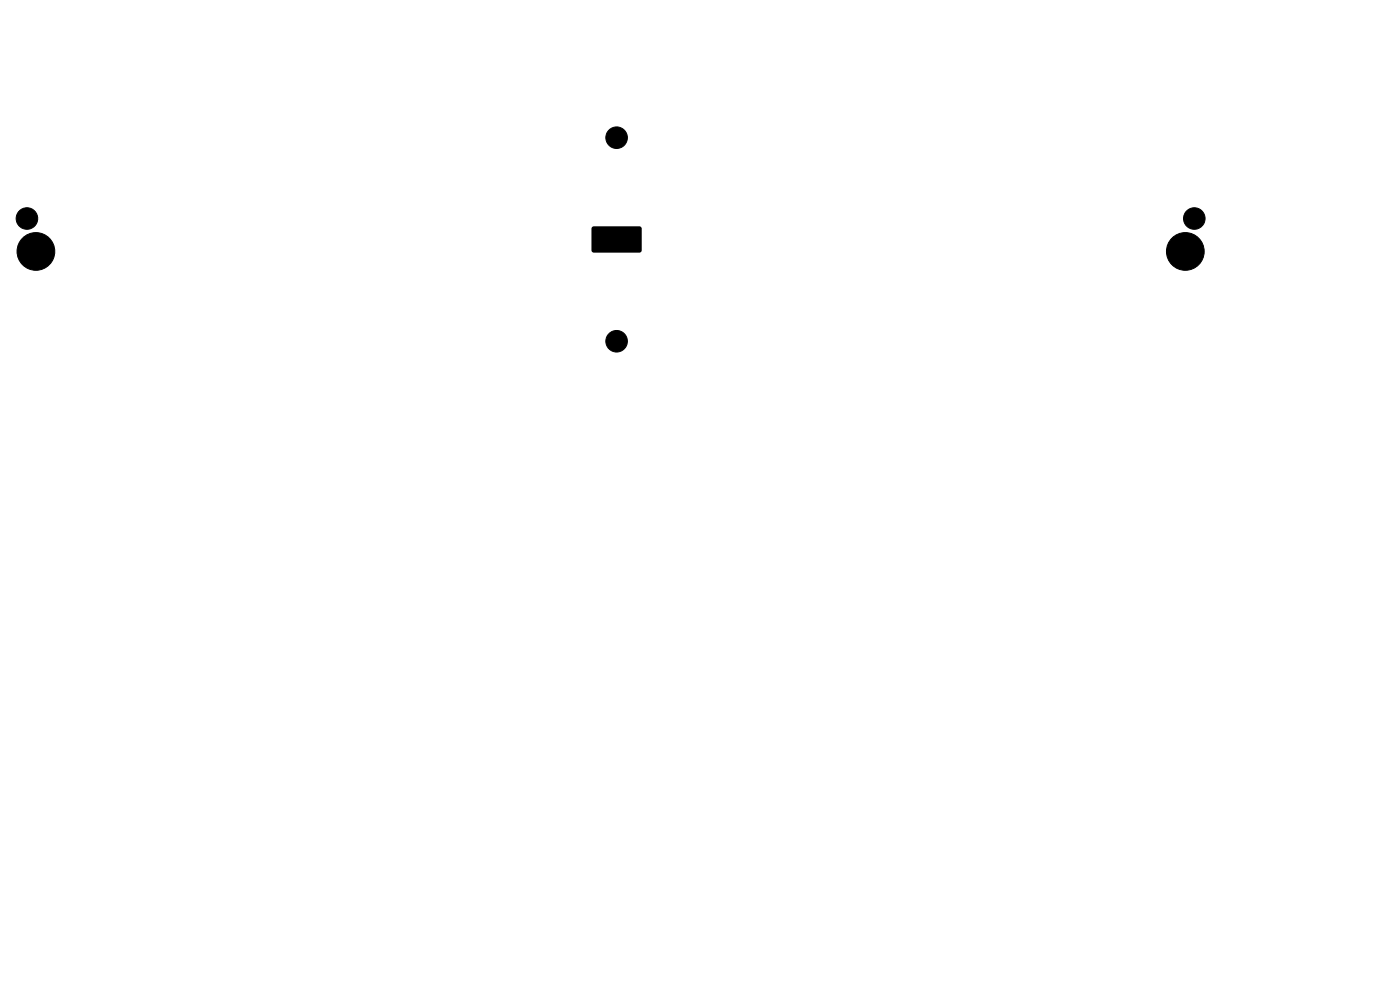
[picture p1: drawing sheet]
<svg xmlns="http://www.w3.org/2000/svg" width="297mm" height="210mm" viewBox="0 0 297 210" stroke-linecap="round" stroke-linejoin="round" font-family="sans-serif">
<g fill="#000" stroke="#000" stroke-width=".21">
<circle cx="130.8" cy="29.2" r="2.29"/>
<circle cx="5.7" cy="46.4" r="2.29"/>
<circle cx="7.6" cy="53.3" r="4"/>
<circle cx="130.8" cy="50.8" r="2.29"/>
<circle cx="251.5" cy="53.3" r="4"/>
<circle cx="253.4" cy="46.4" r="2.29"/>
<circle cx="130.8" cy="72.4" r="2.29"/>
</g>
<path d="M125.6 48.2l.4-.2 9.9 .1 .2 .4v4.8l-.5 .3-9.9-.1-.2-.4v-4.6z" fill="#000"/>
</svg>
